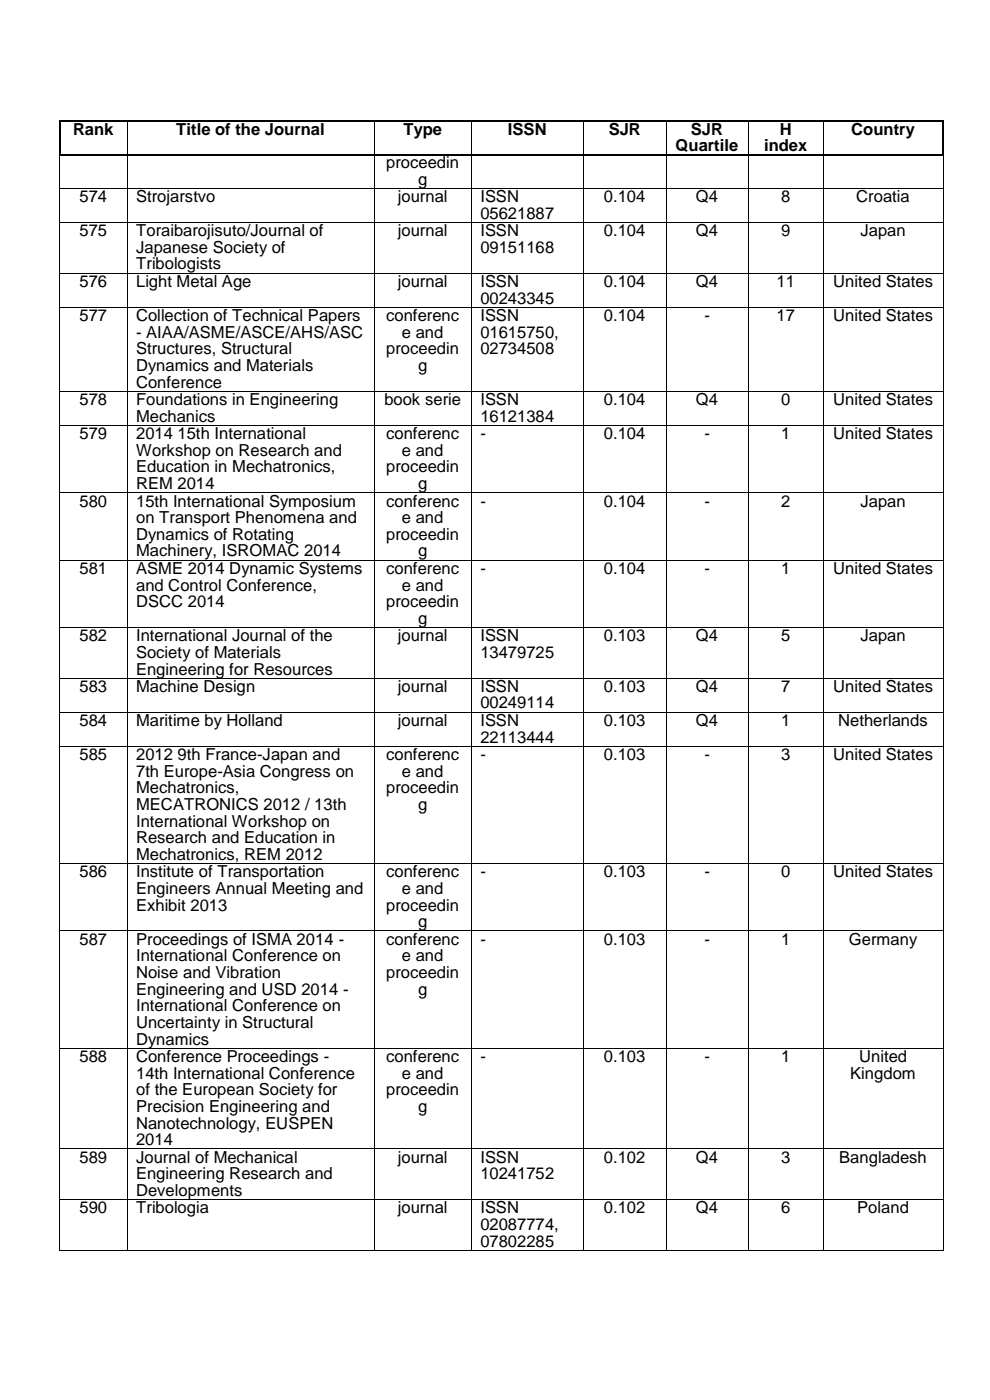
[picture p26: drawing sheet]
<svg xmlns="http://www.w3.org/2000/svg" width="210mm" height="297mm" viewBox="0 0 210 297" stroke-linecap="round" stroke-linejoin="round" font-family="sans-serif">
<defs><g id="words">
<g font-size="3.5">
<text x="15.5" y="28.6">Rank</text>
<text x="37.4" y="28.6">Title of the Journal</text>
<text x="85.6" y="28.6">Type</text>
<text x="107.8" y="28.6">ISSN</text>
<text x="129.1" y="28.6">SJR</text>
<text x="146.6" y="28.6">SJR</text>
<text x="165.4" y="28.6">H</text>
<text x="180.6" y="28.6">Country</text>
<text x="81.9" y="35.7">proceedin</text>
<text x="143.3" y="32.1">Quartile</text>
<text x="162.1" y="32.1">index</text>
<text x="88.7" y="39.2">g</text>
<text x="16.9" y="42.9">574</text>
<text x="28.9" y="42.9">Strojarstvo</text>
<text x="84.4" y="42.9">journal</text>
<text x="101.9" y="42.9">ISSN</text>
<text x="101.9" y="46.4">05621887</text>
<text x="128.1" y="42.9">0.104</text>
<text x="147.6" y="42.9">Q4</text>
<text x="165.7" y="42.9">8</text>
<text x="181.6" y="42.9">Croatia</text>
<text x="16.9" y="50.1">575</text>
<text x="28.9" y="50.1">Toraibarojisuto/Journal of</text>
<text x="28.9" y="53.6">Japanese Society of</text>
<text x="84.4" y="50.1">journal</text>
<text x="101.9" y="50.1">ISSN</text>
<text x="101.9" y="53.6">09151168</text>
<text x="128.1" y="50.1">0.104</text>
<text x="147.6" y="50.1">Q4</text>
<text x="165.7" y="50.1">9</text>
<text x="182.5" y="50.1">Japan</text>
<text x="28.9" y="57.2">Tribologists</text>
<text x="16.9" y="60.9">576</text>
<text x="28.9" y="60.9">Light Metal Age</text>
<text x="84.4" y="60.9">journal</text>
<text x="101.9" y="60.9">ISSN</text>
<text x="101.9" y="64.4">00243345</text>
<text x="128.1" y="60.9">0.104</text>
<text x="147.6" y="60.9">Q4</text>
<text x="164.8" y="60.9">11</text>
<text x="176.8" y="60.9">United States</text>
<text x="16.9" y="68.1">577</text>
<text x="28.9" y="68.1">Collection of Technical Papers</text>
<text x="28.9" y="71.6">- AIAA/ASME/ASCE/AHS/ASC</text>
<text x="81.9" y="68.1">conferenc</text>
<text x="85.3" y="71.6">e and</text>
<text x="101.9" y="68.1">ISSN</text>
<text x="101.9" y="71.6">01615750,</text>
<text x="128.1" y="68.1">0.104</text>
<text x="149.4" y="68.1">-</text>
<text x="164.8" y="68.1">17</text>
<text x="176.8" y="68.1">United States</text>
<text x="28.9" y="75.1">Structures, Structural</text>
<text x="81.9" y="75.1">proceedin</text>
<text x="101.9" y="75.1">02734508</text>
<text x="28.9" y="78.7">Dynamics and Materials</text>
<text x="28.9" y="82.2">Conference</text>
<text x="88.7" y="78.7">g</text>
<text x="16.9" y="85.9">578</text>
<text x="28.9" y="85.9">Foundations in Engineering</text>
<text x="28.9" y="89.5">Mechanics</text>
<text x="81.6" y="85.9">book serie</text>
<text x="101.9" y="85.9">ISSN</text>
<text x="101.9" y="89.5">16121384</text>
<text x="128.1" y="85.9">0.104</text>
<text x="147.6" y="85.9">Q4</text>
<text x="165.7" y="85.9">0</text>
<text x="176.8" y="85.9">United States</text>
<text x="16.9" y="93.2">579</text>
<text x="28.9" y="93.2">2014 15th International</text>
<text x="81.9" y="93.2">conferenc</text>
<text x="101.9" y="93.2">-</text>
<text x="128.1" y="93.2">0.104</text>
<text x="149.4" y="93.2">-</text>
<text x="165.7" y="93.2">1</text>
<text x="176.8" y="93.2">United States</text>
<text x="28.9" y="96.7">Workshop on Research and</text>
<text x="28.9" y="100.2">Education in Mechatronics,</text>
<text x="81.9" y="100.2">proceedin</text>
<text x="85.3" y="96.7">e and</text>
<text x="16.9" y="107.5">580</text>
<text x="28.9" y="103.7">REM 2014</text>
<text x="28.9" y="107.5">15th International Symposium</text>
<text x="81.9" y="107.5">conferenc</text>
<text x="88.7" y="103.7">g</text>
<text x="101.9" y="107.5">-</text>
<text x="128.1" y="107.5">0.104</text>
<text x="149.4" y="107.5">-</text>
<text x="165.7" y="107.5">2</text>
<text x="182.5" y="107.5">Japan</text>
<text x="28.9" y="111">on Transport Phenomena and</text>
<text x="85.3" y="111">e and</text>
<text x="28.9" y="114.5">Dynamics of Rotating</text>
<text x="28.9" y="118">Machinery, ISROMAC 2014</text>
<text x="81.9" y="114.5">proceedin</text>
<text x="88.7" y="118">g</text>
<text x="16.9" y="121.7">581</text>
<text x="28.9" y="121.7">ASME 2014 Dynamic Systems</text>
<text x="28.9" y="125.3">and Control Conference,</text>
<text x="81.9" y="121.7">conferenc</text>
<text x="85.3" y="125.3">e and</text>
<text x="101.9" y="121.7">-</text>
<text x="128.1" y="121.7">0.104</text>
<text x="149.4" y="121.7">-</text>
<text x="165.7" y="121.7">1</text>
<text x="176.8" y="121.7">United States</text>
<text x="28.9" y="128.8">DSCC 2014</text>
<text x="81.9" y="128.8">proceedin</text>
<text x="16.9" y="136">582</text>
<text x="28.9" y="136">International Journal of the</text>
<text x="84.4" y="136">journal</text>
<text x="88.7" y="132.3">g</text>
<text x="101.9" y="136">ISSN</text>
<text x="128.1" y="136">0.103</text>
<text x="147.6" y="136">Q4</text>
<text x="165.7" y="136">5</text>
<text x="182.5" y="136">Japan</text>
<text x="28.9" y="139.5">Society of Materials</text>
<text x="28.9" y="143.1">Engineering for Resources</text>
<text x="101.9" y="139.5">13479725</text>
<text x="16.9" y="146.8">583</text>
<text x="28.9" y="146.8">Machine Design</text>
<text x="84.4" y="146.8">journal</text>
<text x="101.9" y="146.8">ISSN</text>
<text x="128.1" y="146.8">0.103</text>
<text x="147.6" y="146.8">Q4</text>
<text x="165.7" y="146.8">7</text>
<text x="176.8" y="146.8">United States</text>
<text x="16.9" y="154">584</text>
<text x="28.9" y="154">Maritime by Holland</text>
<text x="84.4" y="154">journal</text>
<text x="101.9" y="150.3">00249114</text>
<text x="101.9" y="154">ISSN</text>
<text x="128.1" y="154">0.103</text>
<text x="147.6" y="154">Q4</text>
<text x="165.7" y="154">1</text>
<text x="177.8" y="154">Netherlands</text>
<text x="16.9" y="161.3">585</text>
<text x="28.9" y="161.3">2012 9th France-Japan and</text>
<text x="81.9" y="161.3">conferenc</text>
<text x="101.9" y="157.5">22113444</text>
<text x="101.9" y="161.3">-</text>
<text x="128.1" y="161.3">0.103</text>
<text x="149.4" y="161.3">-</text>
<text x="165.7" y="161.3">3</text>
<text x="176.8" y="161.3">United States</text>
<text x="28.9" y="164.8">7th Europe-Asia Congress on</text>
<text x="85.3" y="164.8">e and</text>
<text x="28.9" y="168.3">Mechatronics,</text>
<text x="28.9" y="171.9">MECATRONICS 2012 / 13th</text>
<text x="81.9" y="168.3">proceedin</text>
<text x="88.7" y="171.9">g</text>
<text x="28.9" y="175.4">International Workshop on</text>
<text x="28.9" y="178.9">Research and Education in</text>
<text x="28.9" y="182.4">Mechatronics, REM 2012</text>
<text x="16.9" y="186.1">586</text>
<text x="28.9" y="186.1">Institute of Transportation</text>
<text x="28.9" y="189.7">Engineers Annual Meeting and</text>
<text x="81.9" y="186.1">conferenc</text>
<text x="85.3" y="189.7">e and</text>
<text x="101.9" y="186.1">-</text>
<text x="128.1" y="186.1">0.103</text>
<text x="149.4" y="186.1">-</text>
<text x="165.7" y="186.1">0</text>
<text x="176.8" y="186.1">United States</text>
<text x="28.9" y="193.2">Exhibit 2013</text>
<text x="81.9" y="193.2">proceedin</text>
<text x="88.7" y="196.7">g</text>
<text x="16.9" y="200.4">587</text>
<text x="28.9" y="200.4">Proceedings of ISMA 2014 -</text>
<text x="28.9" y="204">International Conference on</text>
<text x="81.9" y="200.4">conferenc</text>
<text x="85.3" y="204">e and</text>
<text x="101.9" y="200.4">-</text>
<text x="128.1" y="200.4">0.103</text>
<text x="149.4" y="200.4">-</text>
<text x="165.7" y="200.4">1</text>
<text x="180.1" y="200.4">Germany</text>
<text x="28.9" y="207.5">Noise and Vibration</text>
<text x="81.9" y="207.5">proceedin</text>
<text x="28.9" y="211">Engineering and USD 2014 -</text>
<text x="28.9" y="214.5">International Conference on</text>
<text x="88.7" y="211">g</text>
<text x="28.9" y="218.1">Uncertainty in Structural</text>
<text x="28.9" y="221.6">Dynamics</text>
<text x="16.9" y="225.3">588</text>
<text x="28.9" y="225.3">Conference Proceedings -</text>
<text x="81.9" y="225.3">conferenc</text>
<text x="101.9" y="225.3">-</text>
<text x="128.1" y="225.3">0.103</text>
<text x="149.4" y="225.3">-</text>
<text x="165.7" y="225.3">1</text>
<text x="182.3" y="225.3">United</text>
<text x="28.9" y="228.8">14th International Conference</text>
<text x="28.9" y="232.4">of the European Society for</text>
<text x="81.9" y="232.4">proceedin</text>
<text x="85.3" y="228.8">e and</text>
<text x="180.4" y="228.8">Kingdom</text>
<text x="28.9" y="235.9">Precision Engineering and</text>
<text x="28.9" y="239.4">Nanotechnology, EUSPEN</text>
<text x="88.7" y="235.9">g</text>
<text x="28.9" y="242.9">2014</text>
<text x="16.9" y="246.6">589</text>
<text x="28.9" y="246.6">Journal of Mechanical</text>
<text x="28.9" y="250.2">Engineering Research and</text>
<text x="84.4" y="246.6">journal</text>
<text x="101.9" y="246.6">ISSN</text>
<text x="101.9" y="250.2">10241752</text>
<text x="128.1" y="246.6">0.102</text>
<text x="147.6" y="246.6">Q4</text>
<text x="165.7" y="246.6">3</text>
<text x="178" y="246.6">Bangladesh</text>
<text x="16.9" y="257.4">590</text>
<text x="28.9" y="253.7">Developments</text>
<text x="28.9" y="257.4">Tribologia</text>
<text x="84.4" y="257.4">journal</text>
<text x="101.9" y="257.4">ISSN</text>
<text x="128.1" y="257.4">0.102</text>
<text x="147.6" y="257.4">Q4</text>
<text x="165.7" y="257.4">6</text>
<text x="181.9" y="257.4">Poland</text>
<text x="101.9" y="260.9">02087774,</text>
<text x="101.9" y="264.5">07802285</text>
</g>
</g></defs>
<g fill="#000">
<path d="M12.5 25.4h.4v.3h-.4z" fill-rule="evenodd"/>
<path d="M12.5 25.4h.4v.3h-.4z" fill-rule="evenodd"/>
<path d="M12.5 32.8h.4v.4h-.4z" fill-rule="evenodd"/>
<path d="M12.5 32.8h.4v.4h-.4z" fill-rule="evenodd"/>
<path d="M12.9 32.8h.3v.4h-.3z" fill-rule="evenodd"/>
<path d="M26.9 25.4h.4v.3h-.4z" fill-rule="evenodd"/>
<path d="M26.9 32.8h.4v.4h-.4z" fill-rule="evenodd"/>
<path d="M79.3 25.4h.3v.3h-.3z" fill-rule="evenodd"/>
<path d="M79.3 32.8h.3v.4h-.3z" fill-rule="evenodd"/>
<path d="M100 25.4h.3v.3h-.3z" fill-rule="evenodd"/>
<path d="M100 32.8h.3v.4h-.3z" fill-rule="evenodd"/>
<path d="M123.8 25.4h.3v.3h-.3z" fill-rule="evenodd"/>
<path d="M123.8 32.8h.3v.4h-.3z" fill-rule="evenodd"/>
<path d="M141.2 25.4h.3v.3h-.3z" fill-rule="evenodd"/>
<path d="M141.2 32.8h.3v.4h-.3z" fill-rule="evenodd"/>
<path d="M158.7 25.4h.3v.3h-.3z" fill-rule="evenodd"/>
<path d="M158.7 32.8h.3v.4h-.3z" fill-rule="evenodd"/>
<path d="M174.6 25.4h.3v.3h-.3z" fill-rule="evenodd"/>
<path d="M174.6 32.8h.3v.4h-.3z" fill-rule="evenodd"/>
<path d="M199.9 25.4h.3v.3h-.3z" fill-rule="evenodd"/>
<path d="M199.9 25.4h.3v.3h-.3z" fill-rule="evenodd"/>
<path d="M199.9 32.8h.3v.4h-.3z" fill-rule="evenodd"/>
<path d="M199.9 32.8h.3v.4h-.3z" fill-rule="evenodd"/>
<path d="M12.6 39.9h.2v.2h-.2z" fill-rule="evenodd"/>
<path d="M12.6 47.1h.2v.2h-.2z" fill-rule="evenodd"/>
<path d="M12.6 57.9h.2v.1h-.2z" fill-rule="evenodd"/>
<path d="M26.9 39.9h.2v.2h-.2z" fill-rule="evenodd"/>
<path d="M26.9 47.1h.2v.2h-.2z" fill-rule="evenodd"/>
<path d="M26.9 57.9h.2v.1h-.2z" fill-rule="evenodd"/>
<path d="M79.3 39.9h.2v.2h-.2z" fill-rule="evenodd"/>
<path d="M79.3 47.1h.2v.2h-.2z" fill-rule="evenodd"/>
<path d="M79.3 57.9h.2v.1h-.2z" fill-rule="evenodd"/>
<path d="M100 39.9h.1v.2h-.1z" fill-rule="evenodd"/>
<path d="M100 47.1h.1v.2h-.1z" fill-rule="evenodd"/>
<path d="M100 57.9h.1v.1h-.1z" fill-rule="evenodd"/>
<path d="M123.8 39.9h.1v.2h-.1z" fill-rule="evenodd"/>
<path d="M123.8 47.1h.1v.2h-.1z" fill-rule="evenodd"/>
<path d="M123.8 57.9h.1v.1h-.1z" fill-rule="evenodd"/>
<path d="M141.2 39.9h.2v.2h-.2z" fill-rule="evenodd"/>
<path d="M141.2 47.1h.2v.2h-.2z" fill-rule="evenodd"/>
<path d="M141.2 57.9h.2v.1h-.2z" fill-rule="evenodd"/>
<path d="M158.7 39.9h.2v.2h-.2z" fill-rule="evenodd"/>
<path d="M158.7 47.1h.2v.2h-.2z" fill-rule="evenodd"/>
<path d="M158.7 57.9h.2v.1h-.2z" fill-rule="evenodd"/>
<path d="M174.6 39.9h.1v.2h-.1z" fill-rule="evenodd"/>
<path d="M174.6 47.1h.1v.2h-.1z" fill-rule="evenodd"/>
<path d="M174.6 57.9h.1v.1h-.1z" fill-rule="evenodd"/>
<path d="M200 39.9h.1v.2h-.1z" fill-rule="evenodd"/>
<path d="M200 47.1h.1v.2h-.1z" fill-rule="evenodd"/>
<path d="M200 57.9h.1v.1h-.1z" fill-rule="evenodd"/>
<path d="M12.6 65.1h.2v.2h-.2z" fill-rule="evenodd"/>
<path d="M26.9 65.1h.2v.2h-.2z" fill-rule="evenodd"/>
<path d="M79.3 65.1h.2v.2h-.2z" fill-rule="evenodd"/>
<path d="M100 65.1h.1v.2h-.1z" fill-rule="evenodd"/>
<path d="M123.8 65.1h.1v.2h-.1z" fill-rule="evenodd"/>
<path d="M141.2 65.1h.2v.2h-.2z" fill-rule="evenodd"/>
<path d="M158.7 65.1h.2v.2h-.2z" fill-rule="evenodd"/>
<path d="M174.6 65.1h.1v.2h-.1z" fill-rule="evenodd"/>
<path d="M200 65.1h.1v.2h-.1z" fill-rule="evenodd"/>
<path d="M12.6 82.9h.2v.2h-.2z" fill-rule="evenodd"/>
<path d="M12.6 90.1h.2v.2h-.2z" fill-rule="evenodd"/>
<path d="M26.9 82.9h.2v.2h-.2z" fill-rule="evenodd"/>
<path d="M26.9 90.1h.2v.2h-.2z" fill-rule="evenodd"/>
<path d="M79.3 82.9h.2v.2h-.2z" fill-rule="evenodd"/>
<path d="M79.3 90.1h.2v.2h-.2z" fill-rule="evenodd"/>
<path d="M100 82.9h.1v.2h-.1z" fill-rule="evenodd"/>
<path d="M100 90.1h.1v.2h-.1z" fill-rule="evenodd"/>
<path d="M123.8 82.9h.1v.2h-.1z" fill-rule="evenodd"/>
<path d="M123.8 90.1h.1v.2h-.1z" fill-rule="evenodd"/>
<path d="M141.2 82.9h.2v.2h-.2z" fill-rule="evenodd"/>
<path d="M141.2 90.1h.2v.2h-.2z" fill-rule="evenodd"/>
<path d="M158.7 82.9h.2v.2h-.2z" fill-rule="evenodd"/>
<path d="M158.7 90.1h.2v.2h-.2z" fill-rule="evenodd"/>
<path d="M174.6 82.9h.1v.2h-.1z" fill-rule="evenodd"/>
<path d="M174.6 90.1h.1v.2h-.1z" fill-rule="evenodd"/>
<path d="M200 82.9h.1v.2h-.1z" fill-rule="evenodd"/>
<path d="M200 90.1h.1v.2h-.1z" fill-rule="evenodd"/>
<path d="M12.6 104.5h.2v.1h-.2z" fill-rule="evenodd"/>
<path d="M12.6 118.7h.2v.2h-.2z" fill-rule="evenodd"/>
<path d="M26.9 104.5h.2v.1h-.2z" fill-rule="evenodd"/>
<path d="M26.9 118.7h.2v.2h-.2z" fill-rule="evenodd"/>
<path d="M79.3 104.5h.2v.1h-.2z" fill-rule="evenodd"/>
<path d="M79.3 118.7h.2v.2h-.2z" fill-rule="evenodd"/>
<path d="M100 104.5h.1v.1h-.1z" fill-rule="evenodd"/>
<path d="M100 118.7h.1v.2h-.1z" fill-rule="evenodd"/>
<path d="M123.8 104.5h.1v.1h-.1z" fill-rule="evenodd"/>
<path d="M123.8 118.7h.1v.2h-.1z" fill-rule="evenodd"/>
<path d="M141.2 104.5h.2v.1h-.2z" fill-rule="evenodd"/>
<path d="M141.2 118.7h.2v.2h-.2z" fill-rule="evenodd"/>
<path d="M158.7 104.5h.2v.1h-.2z" fill-rule="evenodd"/>
<path d="M158.7 118.7h.2v.2h-.2z" fill-rule="evenodd"/>
<path d="M174.6 104.5h.1v.1h-.1z" fill-rule="evenodd"/>
<path d="M174.6 118.7h.1v.2h-.1z" fill-rule="evenodd"/>
<path d="M200 104.5h.1v.1h-.1z" fill-rule="evenodd"/>
<path d="M200 118.7h.1v.2h-.1z" fill-rule="evenodd"/>
<path d="M12.6 133h.2v.2h-.2z" fill-rule="evenodd"/>
<path d="M26.9 133h.2v.2h-.2z" fill-rule="evenodd"/>
<path d="M79.3 133h.2v.2h-.2z" fill-rule="evenodd"/>
<path d="M100 133h.1v.2h-.1z" fill-rule="evenodd"/>
<path d="M123.8 133h.1v.2h-.1z" fill-rule="evenodd"/>
<path d="M141.2 133h.2v.2h-.2z" fill-rule="evenodd"/>
<path d="M158.7 133h.2v.2h-.2z" fill-rule="evenodd"/>
<path d="M174.6 133h.1v.2h-.1z" fill-rule="evenodd"/>
<path d="M200 133h.1v.2h-.1z" fill-rule="evenodd"/>
<path d="M12.6 143.8h.2v.2h-.2z" fill-rule="evenodd"/>
<path d="M12.6 151h.2v.2h-.2z" fill-rule="evenodd"/>
<path d="M12.6 158.3h.2v.1h-.2z" fill-rule="evenodd"/>
<path d="M26.9 143.8h.2v.2h-.2z" fill-rule="evenodd"/>
<path d="M26.9 151h.2v.2h-.2z" fill-rule="evenodd"/>
<path d="M26.9 158.3h.2v.1h-.2z" fill-rule="evenodd"/>
<path d="M79.3 143.8h.2v.2h-.2z" fill-rule="evenodd"/>
<path d="M79.3 151h.2v.2h-.2z" fill-rule="evenodd"/>
<path d="M79.3 158.3h.2v.1h-.2z" fill-rule="evenodd"/>
<path d="M100 143.8h.1v.2h-.1z" fill-rule="evenodd"/>
<path d="M100 151h.1v.2h-.1z" fill-rule="evenodd"/>
<path d="M100 158.3h.1v.1h-.1z" fill-rule="evenodd"/>
<path d="M123.8 143.8h.1v.2h-.1z" fill-rule="evenodd"/>
<path d="M123.8 151h.1v.2h-.1z" fill-rule="evenodd"/>
<path d="M123.8 158.3h.1v.1h-.1z" fill-rule="evenodd"/>
<path d="M141.2 143.8h.2v.2h-.2z" fill-rule="evenodd"/>
<path d="M141.2 151h.2v.2h-.2z" fill-rule="evenodd"/>
<path d="M141.2 158.3h.2v.1h-.2z" fill-rule="evenodd"/>
<path d="M158.7 143.8h.2v.2h-.2z" fill-rule="evenodd"/>
<path d="M158.7 151h.2v.2h-.2z" fill-rule="evenodd"/>
<path d="M158.7 158.3h.2v.1h-.2z" fill-rule="evenodd"/>
<path d="M174.6 143.8h.1v.2h-.1z" fill-rule="evenodd"/>
<path d="M174.6 151h.1v.2h-.1z" fill-rule="evenodd"/>
<path d="M174.6 158.3h.1v.1h-.1z" fill-rule="evenodd"/>
<path d="M200 143.8h.1v.2h-.1z" fill-rule="evenodd"/>
<path d="M200 151h.1v.2h-.1z" fill-rule="evenodd"/>
<path d="M200 158.3h.1v.1h-.1z" fill-rule="evenodd"/>
<path d="M12.6 183.1h.2v.2h-.2z" fill-rule="evenodd"/>
<path d="M12.6 197.4h.2v.2h-.2z" fill-rule="evenodd"/>
<path d="M26.9 183.1h.2v.2h-.2z" fill-rule="evenodd"/>
<path d="M26.9 197.4h.2v.2h-.2z" fill-rule="evenodd"/>
<path d="M79.3 183.1h.2v.2h-.2z" fill-rule="evenodd"/>
<path d="M79.3 197.4h.2v.2h-.2z" fill-rule="evenodd"/>
<path d="M100 183.1h.1v.2h-.1z" fill-rule="evenodd"/>
<path d="M100 197.4h.1v.2h-.1z" fill-rule="evenodd"/>
<path d="M123.8 183.1h.1v.2h-.1z" fill-rule="evenodd"/>
<path d="M123.8 197.4h.1v.2h-.1z" fill-rule="evenodd"/>
<path d="M141.2 183.1h.2v.2h-.2z" fill-rule="evenodd"/>
<path d="M141.2 197.4h.2v.2h-.2z" fill-rule="evenodd"/>
<path d="M158.7 183.1h.2v.2h-.2z" fill-rule="evenodd"/>
<path d="M158.7 197.4h.2v.2h-.2z" fill-rule="evenodd"/>
<path d="M174.6 183.1h.1v.2h-.1z" fill-rule="evenodd"/>
<path d="M174.6 197.4h.1v.2h-.1z" fill-rule="evenodd"/>
<path d="M200 183.1h.1v.2h-.1z" fill-rule="evenodd"/>
<path d="M200 197.4h.1v.2h-.1z" fill-rule="evenodd"/>
<path d="M12.6 222.3h.2v.2h-.2z" fill-rule="evenodd"/>
<path d="M26.9 222.3h.2v.2h-.2z" fill-rule="evenodd"/>
<path d="M79.3 222.3h.2v.2h-.2z" fill-rule="evenodd"/>
<path d="M100 222.3h.1v.2h-.1z" fill-rule="evenodd"/>
<path d="M123.8 222.3h.1v.2h-.1z" fill-rule="evenodd"/>
<path d="M141.2 222.3h.2v.2h-.2z" fill-rule="evenodd"/>
<path d="M158.7 222.3h.2v.2h-.2z" fill-rule="evenodd"/>
<path d="M174.6 222.3h.1v.2h-.1z" fill-rule="evenodd"/>
<path d="M200 222.3h.1v.2h-.1z" fill-rule="evenodd"/>
<path d="M12.6 243.6h.2v.2h-.2z" fill-rule="evenodd"/>
<path d="M12.6 254.4h.2v.1h-.2z" fill-rule="evenodd"/>
<path d="M26.9 243.6h.2v.2h-.2z" fill-rule="evenodd"/>
<path d="M26.9 254.4h.2v.1h-.2z" fill-rule="evenodd"/>
<path d="M79.3 243.6h.2v.2h-.2z" fill-rule="evenodd"/>
<path d="M79.3 254.4h.2v.1h-.2z" fill-rule="evenodd"/>
<path d="M100 243.6h.1v.2h-.1z" fill-rule="evenodd"/>
<path d="M100 254.4h.1v.1h-.1z" fill-rule="evenodd"/>
<path d="M123.8 243.6h.1v.2h-.1z" fill-rule="evenodd"/>
<path d="M123.8 254.4h.1v.1h-.1z" fill-rule="evenodd"/>
<path d="M141.2 243.6h.2v.2h-.2z" fill-rule="evenodd"/>
<path d="M141.2 254.4h.2v.1h-.2z" fill-rule="evenodd"/>
<path d="M158.7 243.6h.2v.2h-.2z" fill-rule="evenodd"/>
<path d="M158.7 254.4h.2v.1h-.2z" fill-rule="evenodd"/>
<path d="M174.6 243.6h.1v.2h-.1z" fill-rule="evenodd"/>
<path d="M174.6 254.4h.1v.1h-.1z" fill-rule="evenodd"/>
<path d="M200 243.6h.1v.2h-.1z" fill-rule="evenodd"/>
<path d="M200 254.4h.1v.1h-.1z" fill-rule="evenodd"/>
<path d="M12.6 265.2h.2v.1h-.2z" fill-rule="evenodd"/>
<path d="M12.6 265.2h.2v.1h-.2z" fill-rule="evenodd"/>
<path d="M26.9 265.2h.2v.1h-.2z" fill-rule="evenodd"/>
<path d="M79.3 265.2h.2v.1h-.2z" fill-rule="evenodd"/>
<path d="M100 265.2h.1v.1h-.1z" fill-rule="evenodd"/>
<path d="M123.8 265.2h.1v.1h-.1z" fill-rule="evenodd"/>
<path d="M141.2 265.2h.2v.1h-.2z" fill-rule="evenodd"/>
<path d="M158.7 265.2h.2v.1h-.2z" fill-rule="evenodd"/>
<path d="M174.6 265.2h.1v.1h-.1z" fill-rule="evenodd"/>
<path d="M200 265.2h.1v.1h-.1z" fill-rule="evenodd"/>
<path d="M200 265.2h.1v.1h-.1z" fill-rule="evenodd"/>
</g>
<g fill="none" stroke="#000" stroke-width=".34">
<path d="M12.7 25.7v7.1M12.9 25.6h14M13.2 33h13.7M27.3 25.6h52M27.3 33h52M79.6 25.6h20.4M79.6 33h20.4M100.3 25.6h23.5M100.3 33h23.5M124.1 25.6h17.1M124.1 33h17.1M141.5 25.6h17.2"/>
<path d="M141.5 33h17.2M159 25.6h15.6M159 33h15.6M174.9 25.6h25M174.9 33h25M200.1 25.7v7.1"/>
</g>
<g fill="none" stroke="#000" stroke-width=".21">
<path d="M12.7 33.2v6.7M12.8 40h14.1M27 25.7v7.1M27 33.2v6.7M27.1 40h52.2M79.4 25.7v7.1M79.4 33.2v6.7M79.5 40h20.5M100.1 25.7v7.1M100.1 33.2v6.7M100.1 40h23.7M123.8 25.7v7.1"/>
<path d="M123.8 33.2v6.7M123.9 40h17.3M141.3 25.7v7.1M141.3 33.2v6.7M141.4 40h17.3M158.8 25.7v7.1M158.8 33.2v6.7M158.9 40h15.7M174.7 25.7v7.1M174.7 33.2v6.7M174.7 40h25.3M200.1 33.2v6.7"/>
<path d="M12.7 40.1v7M12.7 47.3v10.6M12.7 58v7.1M12.8 47.2h14.1M12.8 58h14.1M27 40.1v7M27 47.3v10.6M27 58v7.1M27.1 47.2h52.2M27.1 58h52.2M79.4 40.1v7M79.4 47.3v10.6"/>
<path d="M79.4 58v7.1M79.5 47.2h20.5M79.5 58h20.5M100.1 40.1v7M100.1 47.3v10.6M100.1 58v7.1M100.1 47.2h23.7M100.1 58h23.7M123.8 40.1v7M123.8 47.3v10.6M123.8 58v7.1M123.9 47.2h17.3"/>
<path d="M123.9 58h17.3M141.3 40.1v7M141.3 47.3v10.6M141.3 58v7.1M141.4 47.2h17.3M141.4 58h17.3M158.8 40.1v7M158.8 47.3v10.6M158.8 58v7.1M158.9 47.2h15.7M158.9 58h15.7M174.7 40.1v7"/>
<path d="M174.7 47.3v10.6M174.7 58v7.1M174.7 47.2h25.3M174.7 58h25.3M200.1 40.1v7M200.1 47.3v10.6M200.1 58v7.1M12.7 65.3v17.6M12.8 65.2h14.1M27 65.3v17.6M27.1 65.2h52.2M79.4 65.3v17.6"/>
<path d="M79.5 65.2h20.5M100.1 65.3v17.6M100.1 65.2h23.7M123.8 65.3v17.6M123.9 65.2h17.3M141.3 65.3v17.6M141.4 65.2h17.3M158.8 65.3v17.6M158.9 65.2h15.7M174.7 65.3v17.6M174.7 65.2h25.3M200.1 65.3v17.6"/>
<path d="M12.7 83.1v7M12.7 90.3v14.2M12.8 83h14.1M12.8 90.2h14.1M27 83.1v7M27 90.3v14.2M27.1 83h52.2M27.1 90.2h52.2M79.4 83.1v7M79.4 90.3v14.2M79.5 83h20.5M79.5 90.2h20.5"/>
<path d="M100.1 83.1v7M100.1 90.3v14.2M100.1 83h23.7M100.1 90.2h23.7M123.8 83.1v7M123.8 90.3v14.2M123.9 83h17.3M123.9 90.2h17.3M141.3 83.1v7M141.3 90.3v14.2M141.4 83h17.3M141.4 90.2h17.3"/>
<path d="M158.8 83.1v7M158.8 90.3v14.2M158.9 83h15.7M158.9 90.2h15.7M174.7 83.1v7M174.7 90.3v14.2M174.7 83h25.3M174.7 90.2h25.3M200.1 83.1v7M200.1 90.3v14.2M12.7 104.6v14.1M12.7 118.9v14.1"/>
<path d="M12.8 104.5h14.1M12.8 118.8h14.1M27 104.6v14.1M27 118.9v14.1M27.1 104.5h52.2M27.1 118.8h52.2M79.4 104.6v14.1M79.4 118.9v14.1M79.5 104.5h20.5M79.5 118.8h20.5M100.1 104.6v14.1M100.1 118.9v14.1"/>
<path d="M100.1 104.5h23.7M100.1 118.8h23.7M123.8 104.6v14.1M123.8 118.9v14.1M123.9 104.5h17.3M123.9 118.8h17.3M141.3 104.6v14.1M141.3 118.9v14.1M141.4 104.5h17.3M141.4 118.8h17.3M158.8 104.6v14.1M158.8 118.9v14.1"/>
<path d="M158.9 104.5h15.7M158.9 118.8h15.7M174.7 104.6v14.1M174.7 118.9v14.1M174.7 104.5h25.3M174.7 118.8h25.3M200.1 104.6v14.1M200.1 118.9v14.1M12.7 133.2v10.6M12.8 133.1h14.1M27 133.2v10.6M27.1 133.1h52.2"/>
<path d="M79.4 133.2v10.6M79.5 133.1h20.5M100.1 133.2v10.6M100.1 133.1h23.7M123.8 133.2v10.6M123.9 133.1h17.3M141.3 133.2v10.6M141.4 133.1h17.3M158.8 133.2v10.6M158.9 133.1h15.7M174.7 133.2v10.6M174.7 133.1h25.3"/>
<path d="M200.1 133.2v10.6M12.7 143.9v7.1M12.7 151.2v7.1M12.7 158.4v24.7M12.8 143.9h14.1M12.8 151.1h14.1M12.8 158.4h14.1M27 143.9v7.1M27 151.2v7.1M27 158.4v24.7M27.1 143.9h52.2M27.1 151.1h52.2"/>
<path d="M27.1 158.4h52.2M79.4 143.9v7.1M79.4 151.2v7.1M79.4 158.4v24.7M79.5 143.9h20.5M79.5 151.1h20.5M79.5 158.4h20.5M100.1 143.9v7.1M100.1 151.2v7.1M100.1 158.4v24.7M100.1 143.9h23.7M100.1 151.1h23.7"/>
<path d="M100.1 158.4h23.7M123.8 143.9v7.1M123.8 151.2v7.1M123.8 158.4v24.7M123.9 143.9h17.3M123.9 151.1h17.3M123.9 158.4h17.3M141.3 143.9v7.1M141.3 151.2v7.1M141.3 158.4v24.7M141.4 143.9h17.3M141.4 151.1h17.3"/>
<path d="M141.4 158.4h17.3M158.8 143.9v7.1M158.8 151.2v7.1M158.8 158.4v24.7M158.9 143.9h15.7M158.9 151.1h15.7M158.9 158.4h15.7M174.7 143.9v7.1M174.7 151.2v7.1M174.7 158.4v24.7M174.7 143.9h25.3M174.7 151.1h25.3"/>
<path d="M174.7 158.4h25.3M200.1 143.9v7.1M200.1 151.2v7.1M200.1 158.4v24.7M12.7 183.3v14.1M12.7 197.6v24.7M12.8 183.2h14.1M12.8 197.5h14.1M27 183.3v14.1M27 197.6v24.7M27.1 183.2h52.2M27.1 197.5h52.2"/>
<path d="M79.4 183.3v14.1M79.4 197.6v24.7M79.5 183.2h20.5M79.5 197.5h20.5M100.1 183.3v14.1M100.1 197.6v24.7M100.1 183.2h23.7M100.1 197.5h23.7M123.8 183.3v14.1M123.8 197.6v24.7M123.9 183.2h17.3M123.9 197.5h17.3"/>
<path d="M141.3 183.3v14.1M141.3 197.6v24.7M141.4 183.2h17.3M141.4 197.5h17.3M158.8 183.3v14.1M158.8 197.6v24.7M158.9 183.2h15.7M158.9 197.5h15.7M174.7 183.3v14.1M174.7 197.6v24.7M174.7 183.2h25.3M174.7 197.5h25.3"/>
<path d="M200.1 183.3v14.1M200.1 197.6v24.7M12.7 222.5v21.1M12.8 222.4h14.1M27 222.5v21.1M27.1 222.4h52.2M79.4 222.5v21.1M79.5 222.4h20.5M100.1 222.5v21.1M100.1 222.4h23.7M123.8 222.5v21.1M123.9 222.4h17.3"/>
<path d="M141.3 222.5v21.1M141.4 222.4h17.3M158.8 222.5v21.1M158.9 222.4h15.7M174.7 222.5v21.1M174.7 222.4h25.3M200.1 222.5v21.1M12.7 243.8v10.6M12.7 254.5v10.7M12.8 243.7h14.1M12.8 254.5h14.1M27 243.8v10.6"/>
<path d="M27 254.5v10.7M27.1 243.7h52.2M27.1 254.5h52.2M79.4 243.8v10.6M79.4 254.5v10.7M79.5 243.7h20.5M79.5 254.5h20.5M100.1 243.8v10.6M100.1 254.5v10.7M100.1 243.7h23.7M100.1 254.5h23.7M123.8 243.8v10.6"/>
<path d="M123.8 254.5v10.7M123.9 243.7h17.3M123.9 254.5h17.3M141.3 243.8v10.6M141.3 254.5v10.7M141.4 243.7h17.3M141.4 254.5h17.3M158.8 243.8v10.6M158.8 254.5v10.7M158.9 243.7h15.7M158.9 254.5h15.7M174.7 243.8v10.6"/>
<path d="M174.7 254.5v10.7M174.7 243.7h25.3M174.7 254.5h25.3M200.1 243.8v10.6M200.1 254.5v10.7M12.8 265.3h14.1M27.1 265.3h52.2M79.5 265.3h20.5M100.1 265.3h23.7M123.9 265.3h17.3M141.4 265.3h17.3M158.9 265.3h15.7"/>
<path d="M174.7 265.3h25.3"/>
</g>
<use href="#words"/>
</svg>
